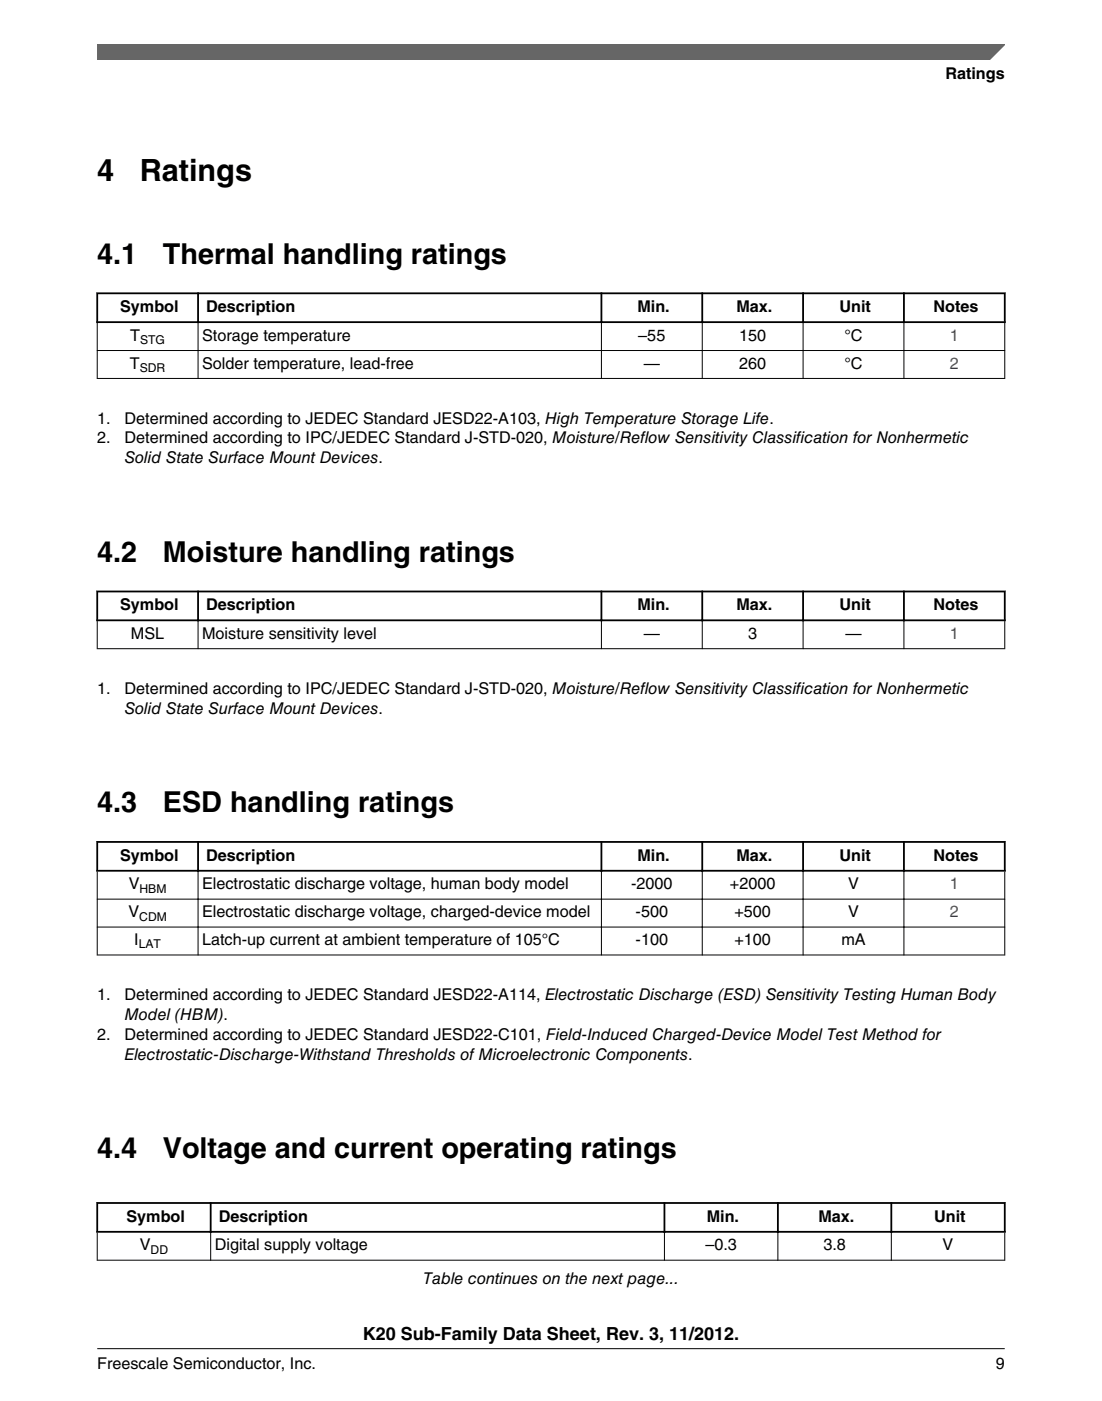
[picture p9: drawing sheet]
<svg xmlns="http://www.w3.org/2000/svg" width="216mm" height="274mm" viewBox="0 0 216 274" stroke-linecap="round" stroke-linejoin="round" font-family="sans-serif">
<defs><g id="words">
<g font-size="6">
<text x="19" y="35.5">4</text>
<text x="27.4" y="35.5">Ratings</text>
</g>
<g font-size="5.6">
<text x="19.1" y="51.7">4.1</text>
<text x="31.9" y="51.7">Thermal handling ratings</text>
<text x="19.1" y="110.1">4.2</text>
<text x="31.9" y="110.1">Moisture handling ratings</text>
<text x="19.1" y="159.1">4.3</text>
<text x="31.9" y="159.1">ESD handling ratings</text>
<text x="19.1" y="226.8">4.4</text>
<text x="31.9" y="226.8">Voltage and current operating ratings</text>
</g>
<text font-size="3.5" x="71.1" y="262.3">K20 Sub-Family Data Sheet, Rev. 3, 11/2012.</text>
<g font-size="3.2">
<text x="185.2" y="15.5">Ratings</text>
<text x="23.5" y="61.1">Symbol</text>
<text x="40.4" y="61.1">Description</text>
<text x="124.9" y="61.1">Min.</text>
<text x="144.3" y="61.1">Max.</text>
<text x="164.5" y="61.1">Unit</text>
<text x="182.9" y="61.1">Notes</text>
<text x="25.5" y="66.7">T</text>
<text x="39.6" y="66.7">Storage temperature</text>
<text x="125.1" y="66.7">–55</text>
<text x="144.8" y="66.7">150</text>
<text x="165.4" y="66.7">°C</text>
<text x="25.4" y="72.2">T</text>
<text x="39.6" y="72.2">Solder temperature, lead-free</text>
<text x="126.1" y="72.2">—</text>
<text x="144.8" y="72.2">260</text>
<text x="165.4" y="72.2">°C</text>
<text x="19" y="83">1.</text>
<text x="24.4" y="83">Determined according to JEDEC Standard JESD22-A103, High Temperature Storage Life.</text>
<text x="19.1" y="86.8">2.</text>
<text x="24.4" y="86.8">Determined according to IPC/JEDEC Standard J-STD-020, Moisture/Reflow Sensitivity Classification for Nonhermetic</text>
<text x="24.4" y="90.7">Solid State Surface Mount Devices.</text>
<text x="23.5" y="119.5">Symbol</text>
<text x="40.4" y="119.5">Description</text>
<text x="124.9" y="119.5">Min.</text>
<text x="144.3" y="119.5">Max.</text>
<text x="164.5" y="119.5">Unit</text>
<text x="182.9" y="119.5">Notes</text>
<text x="25.7" y="125.1">MSL</text>
<text x="39.6" y="125.1">Moisture sensitivity level</text>
<text x="126.1" y="125.1">—</text>
<text x="146.6" y="125.1">3</text>
<text x="165.6" y="125.1">—</text>
<text x="19" y="135.9">1.</text>
<text x="24.4" y="135.9">Determined according to IPC/JEDEC Standard J-STD-020, Moisture/Reflow Sensitivity Classification for Nonhermetic</text>
<text x="24.4" y="139.7">Solid State Surface Mount Devices.</text>
<text x="23.5" y="168.5">Symbol</text>
<text x="40.4" y="168.5">Description</text>
<text x="124.9" y="168.5">Min.</text>
<text x="144.3" y="168.5">Max.</text>
<text x="164.5" y="168.5">Unit</text>
<text x="182.9" y="168.5">Notes</text>
<text x="25.2" y="179.6">V</text>
<text x="25.2" y="174.1">V</text>
<text x="39.6" y="174.1">Electrostatic discharge voltage, human body model</text>
<text x="39.6" y="179.6">Electrostatic discharge voltage, charged-device model</text>
<text x="123.6" y="174.1">-2000</text>
<text x="124.5" y="179.6">-500</text>
<text x="143" y="174.1">+2000</text>
<text x="143.9" y="179.6">+500</text>
<text x="166.2" y="174.1">V</text>
<text x="166.2" y="179.6">V</text>
<text x="26.3" y="185.1">I</text>
<text x="39.6" y="185.1">Latch-up current at ambient temperature of 105°C</text>
<text x="124.5" y="185.1">-100</text>
<text x="143.9" y="185.1">+100</text>
<text x="164.8" y="185.1">mA</text>
<text x="19" y="195.8">1.</text>
<text x="24.4" y="195.8">Determined according to JEDEC Standard JESD22-A114, Electrostatic Discharge (ESD) Sensitivity Testing Human Body</text>
<text x="19.1" y="203.6">2.</text>
<text x="24.4" y="199.7">Model (HBM).</text>
<text x="24.4" y="203.6">Determined according to JEDEC Standard JESD22-C101, Field-Induced Charged-Device Model Test Method for</text>
<text x="24.4" y="207.5">Electrostatic-Discharge-Withstand Thresholds of Microelectronic Components.</text>
<text x="24.8" y="239.2">Symbol</text>
<text x="42.9" y="239.2">Description</text>
<text x="138.5" y="239.2">Min.</text>
<text x="160.3" y="239.2">Max.</text>
<text x="183" y="239.2">Unit</text>
<text x="27.4" y="244.8">V</text>
<text x="42.1" y="244.8">Digital supply voltage</text>
<text x="138.2" y="244.8">–0.3</text>
<text x="161.3" y="244.8">3.8</text>
<text x="184.7" y="244.8">V</text>
<text x="82.9" y="251.4">Table continues on the next page...</text>
<text x="19" y="268">Freescale Semiconductor, Inc.</text>
<text x="195.1" y="268">9</text>
</g>
<g font-size="3.2" fill="#00f">
<text x="186.1" y="66.7">1</text>
<text x="186.1" y="72.2">2</text>
<text x="186.1" y="125.1">1</text>
<text x="186.1" y="174.1">1</text>
<text x="186.1" y="179.6">2</text>
</g>
<g font-size="2.4">
<text x="27.4" y="67.4">STG</text>
<text x="27.4" y="72.8">SDR</text>
<text x="27.3" y="174.8">HBM</text>
<text x="27.2" y="185.7">LAT</text>
<text x="27.3" y="180.2">CDM</text>
<text x="29.5" y="245.5">DD</text>
</g>
</g></defs>
<path d="M18.9 57.4h178.1M19 57.3v6M38.8 57.3v6M117.8 57.3v6M137.6 57.3v6M157.3 57.3v6M177.1 57.3v6M196.8 57.3v6M18.9 63.1h178.1" fill="none" stroke="#000" stroke-width=".35"/>
<path d="M19 68.6h177.9M19 74.1h177.9M19 63.2v11M38.8 62.9v11.3M117.8 62.9v11.3M137.6 62.9v11.3M157.3 62.9v11.3M177.1 62.9v11.3M196.8 63.2v11" fill="none" stroke="#000" stroke-width=".2"/>
<g fill="#fff">
<path d="M19 115.8h177.8v13.1h-177.8z" fill-rule="evenodd"/>
<path d="M19.2 116h19.4v5.3h-19.4z" fill-rule="evenodd"/>
<path d="M39 116h78.7v5.3h-78.7z" fill-rule="evenodd"/>
<path d="M118 116h19.4v5.3h-19.4z" fill-rule="evenodd"/>
<path d="M137.8 116h19.4v5.3h-19.4z" fill-rule="evenodd"/>
<path d="M157.5 116h19.4v5.3h-19.4z" fill-rule="evenodd"/>
<path d="M177.3 116h19.4v5.3h-19.4z" fill-rule="evenodd"/>
<path d="M19.1 121.6h19.6v5.3h-19.6z" fill-rule="evenodd"/>
<path d="M38.9 121.6h78.8v5.3h-78.8z" fill-rule="evenodd"/>
<path d="M117.9 121.6h19.6v5.3h-19.6z" fill-rule="evenodd"/>
<path d="M137.7 121.6h19.6v5.3h-19.6z" fill-rule="evenodd"/>
<path d="M157.4 121.6h19.6v5.3h-19.6z" fill-rule="evenodd"/>
<path d="M177.2 121.6h19.6v5.3h-19.6z" fill-rule="evenodd"/>
</g>
<path d="M18.9 115.8h178.1M19 115.6v6M38.8 115.6v6M117.8 115.6v6M137.6 115.6v6M157.3 115.6v6M177.1 115.6v6M196.8 115.6v6M18.9 121.5h178.1" fill="none" stroke="#000" stroke-width=".35"/>
<path d="M19 127h177.9M19 121.6v5.5M38.8 121.2v5.9M117.8 121.2v5.9M137.6 121.2v5.9M157.3 121.2v5.9M177.1 121.2v5.9M196.8 121.6v5.5" fill="none" stroke="#000" stroke-width=".2"/>
<g fill="#fff">
<path d="M19 164.9h177.8v23.9h-177.8z" fill-rule="evenodd"/>
<path d="M19.2 165h19.4v5.3h-19.4z" fill-rule="evenodd"/>
<path d="M39 165h78.7v5.3h-78.7z" fill-rule="evenodd"/>
<path d="M118 165h19.4v5.3h-19.4z" fill-rule="evenodd"/>
<path d="M137.8 165h19.4v5.3h-19.4z" fill-rule="evenodd"/>
<path d="M157.5 165h19.4v5.3h-19.4z" fill-rule="evenodd"/>
<path d="M177.3 165h19.4v5.3h-19.4z" fill-rule="evenodd"/>
<path d="M19.1 170.7h19.6v5.3h-19.6z" fill-rule="evenodd"/>
<path d="M38.9 170.7h78.8v5.3h-78.8z" fill-rule="evenodd"/>
<path d="M117.9 170.7h19.6v5.3h-19.6z" fill-rule="evenodd"/>
<path d="M137.7 170.7h19.6v5.3h-19.6z" fill-rule="evenodd"/>
<path d="M157.4 170.7h19.6v5.3h-19.6z" fill-rule="evenodd"/>
<path d="M177.2 170.7h19.6v5.3h-19.6z" fill-rule="evenodd"/>
<path d="M19.1 176.1h19.6v5.3h-19.6z" fill-rule="evenodd"/>
<path d="M38.9 176.1h78.8v5.3h-78.8z" fill-rule="evenodd"/>
<path d="M117.9 176.1h19.6v5.3h-19.6z" fill-rule="evenodd"/>
<path d="M137.7 176.1h19.6v5.3h-19.6z" fill-rule="evenodd"/>
<path d="M157.4 176.1h19.6v5.3h-19.6z" fill-rule="evenodd"/>
<path d="M177.2 176.1h19.6v5.3h-19.6z" fill-rule="evenodd"/>
<path d="M19.1 181.6h19.6v5.3h-19.6z" fill-rule="evenodd"/>
<path d="M38.9 181.6h78.8v5.3h-78.8z" fill-rule="evenodd"/>
<path d="M117.9 181.6h19.6v5.3h-19.6z" fill-rule="evenodd"/>
<path d="M137.7 181.6h19.6v5.3h-19.6z" fill-rule="evenodd"/>
<path d="M157.4 181.6h19.6v5.3h-19.6z" fill-rule="evenodd"/>
<path d="M177.2 181.6h19.6v5.3h-19.6z" fill-rule="evenodd"/>
</g>
<path d="M18.9 164.9h178.1M18.9 170.5h178.1M19 164.7v6M38.8 164.7v6M117.8 164.7v6M137.6 164.7v6M157.3 164.7v6M177.1 164.7v6M196.8 164.7v6" fill="none" stroke="#000" stroke-width=".35"/>
<path d="M19 176.1h177.9M19 170.6v16.5M38.8 170.3v16.8M117.8 170.3v16.8M137.6 170.3v16.8M157.3 170.3v16.8M177.1 170.3v16.8M196.8 170.6v16.5M19 181.5h177.9M19 187h177.9" fill="none" stroke="#000" stroke-width=".2"/>
<g fill="#fff">
<path d="M19 235.5h177.8v17h-177.8z" fill-rule="evenodd"/>
<path d="M19.2 235.7h21.9v5.3h-21.9z" fill-rule="evenodd"/>
<path d="M41.5 235.7h88.5v5.3h-88.5z" fill-rule="evenodd"/>
<path d="M130.4 235.7h21.8v5.3h-21.8z" fill-rule="evenodd"/>
<path d="M152.6 235.7h21.8v5.3h-21.8z" fill-rule="evenodd"/>
<path d="M174.8 235.7h21.9v5.3h-21.9z" fill-rule="evenodd"/>
<path d="M19.1 241.4h22.1v5.3h-22.1z" fill-rule="evenodd"/>
<path d="M41.4 241.4h88.7v5.3h-88.7z" fill-rule="evenodd"/>
<path d="M130.3 241.4h22v5.3h-22z" fill-rule="evenodd"/>
<path d="M152.5 241.4h22v5.3h-22z" fill-rule="evenodd"/>
<path d="M174.7 241.4h22.1v5.3h-22.1z" fill-rule="evenodd"/>
</g>
<path d="M18.9 235.5h178.1M19 235.4v6M41.3 235.4v6M130.2 235.4v6M152.4 235.4v6M174.6 235.4v6M196.8 235.4v6M18.9 241.2h178.1" fill="none" stroke="#000" stroke-width=".35"/>
<path d="M19 246.8h177.9M19 241.3v5.5M41.3 241v5.8M130.2 241v5.8M152.4 241v5.8M174.6 241v5.8M196.8 241.3v5.5" fill="none" stroke="#000" stroke-width=".2"/>
<path d="M19 8.7h177.8l-5.6 3h-172.2z" fill="#666"/>
<path d="M19 11.7v-3h177.8l-3 3" fill="none" stroke="#666" stroke-width=".28"/>
<path d="M19 264.1h177.8" fill="none" stroke="#000" stroke-width=".2"/>
<use href="#words"/>
</svg>
